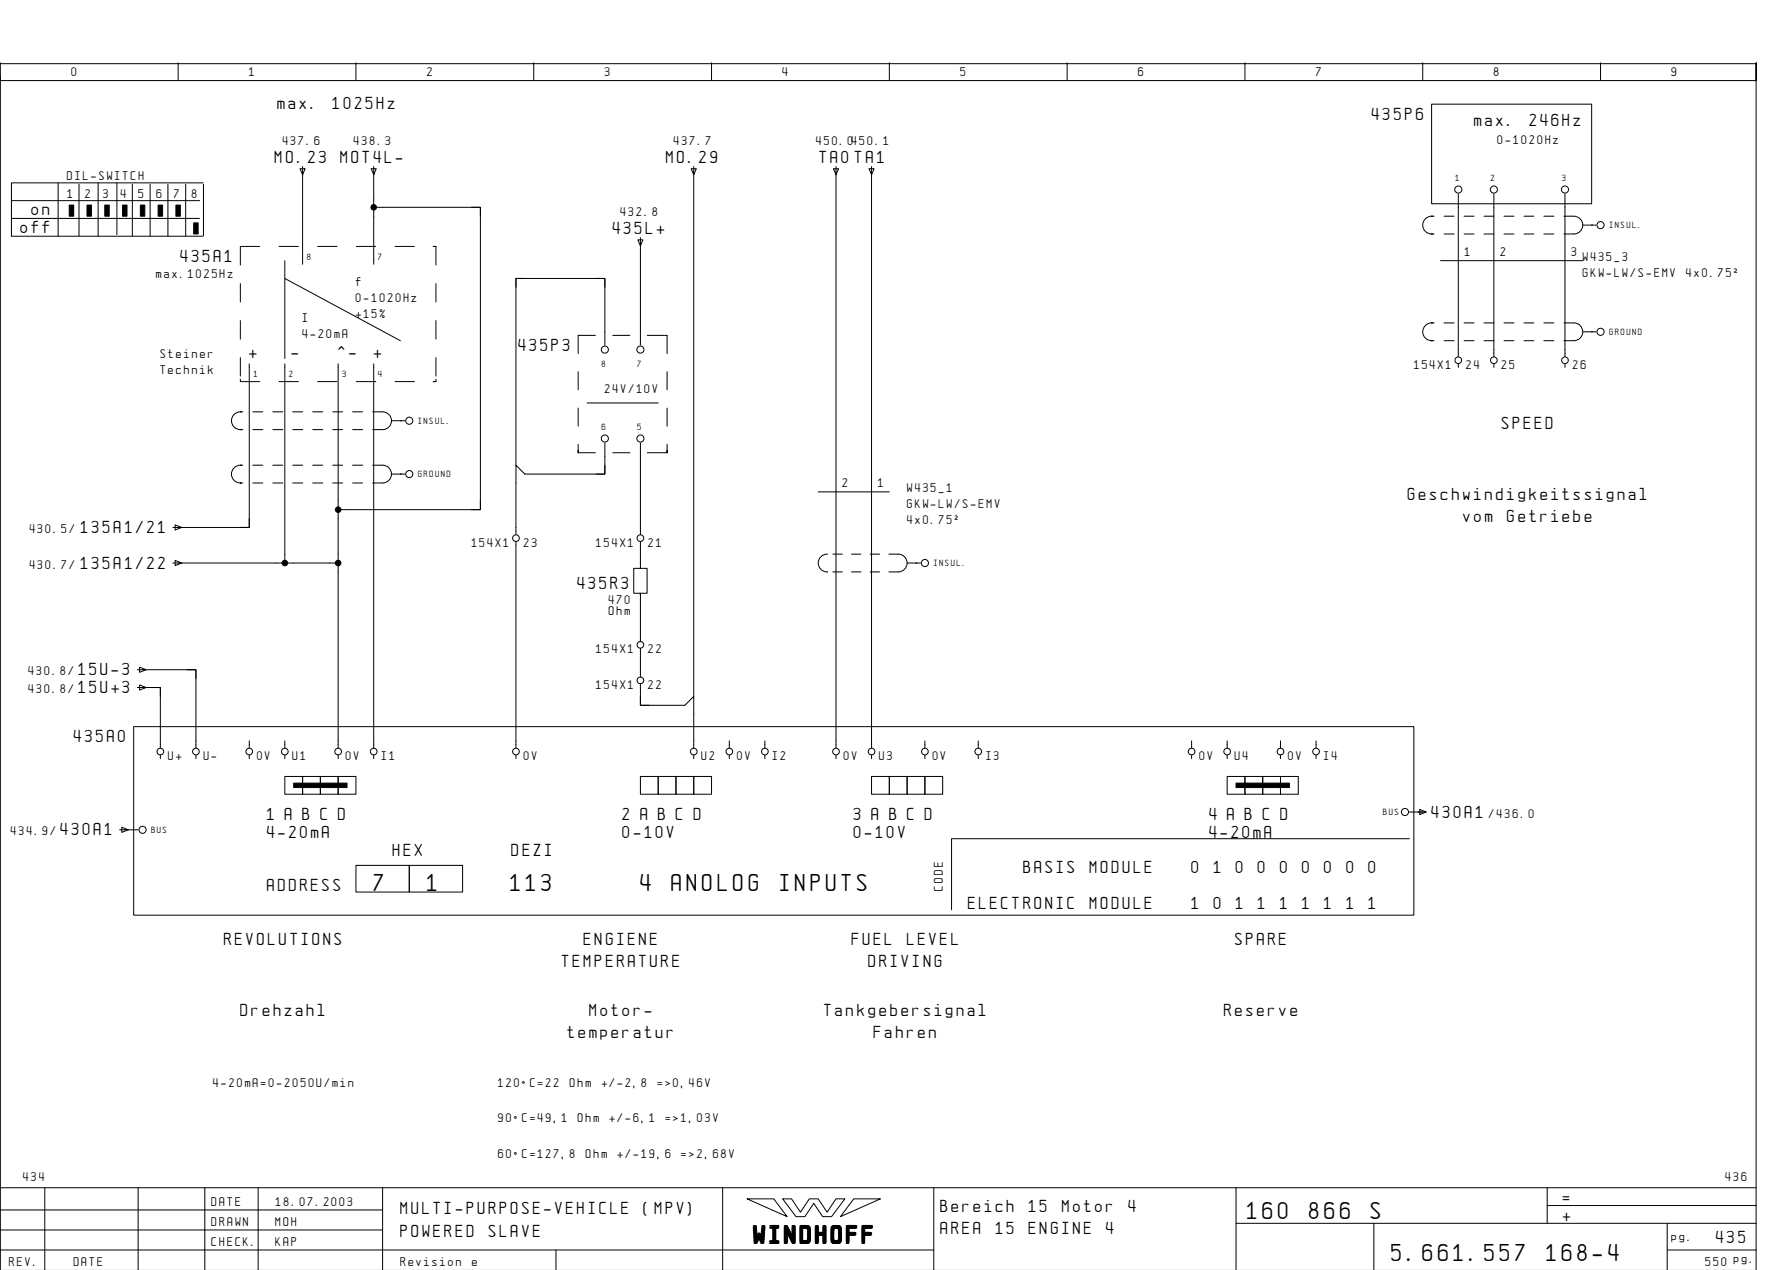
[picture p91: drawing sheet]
<svg xmlns="http://www.w3.org/2000/svg" width="399mm" height="286mm" viewBox="0 0 399 286" stroke-linecap="round" stroke-linejoin="round" font-family="sans-serif">
<defs><g id="words">
<g font-size="4.4">
<text x="84.1" y="200.4">7</text>
<text x="96.1" y="200.4">1</text>
<text x="114.9" y="200.4">113</text>
<text x="144.1" y="200.4">4</text>
<text x="151" y="200.4">ANOLOG</text>
<text x="175.4" y="200.4">INPUTS</text>
<text x="280.6" y="274.1">160</text>
<text x="294.5" y="274.1">866</text>
<text x="308.4" y="274.1">S</text>
<text x="169.5" y="279.3">WINDHOFF</text>
<text x="313.1" y="283.6">5.661.557</text>
<text x="347.9" y="283.6">168-4</text>
</g>
<g font-size="3.1">
<text x="62.4" y="24.4">max.</text>
<text x="74.8" y="24.4">1025Hz</text>
<text x="308.6" y="26.9">435P6</text>
<text x="331.6" y="28.4">max.</text>
<text x="344.1" y="28.4">246Hz</text>
<text x="61.9" y="36.6">MO.23</text>
<text x="76.6" y="36.6">MOT4L-</text>
<text x="149.9" y="36.6">MO.29</text>
<text x="184.3" y="36.6">TA0 TA1</text>
<text x="4.6" y="52.4">off</text>
<text x="7.1" y="48.4">on</text>
<text x="137.9" y="52.6">435L+</text>
<text x="40.6" y="58.9">435A1</text>
<text x="56.1" y="80.4">+</text>
<text x="65.6" y="80.4">-</text>
<text x="76.1" y="80.4">^-</text>
<text x="84.1" y="80.4">+</text>
<text x="116.6" y="78.9">435P3</text>
<text x="337.9" y="96.4">SPEED</text>
<text x="316.7" y="112.4">Geschwindigkeitssignal</text>
<text x="18.2" y="119.9">135A1/21</text>
<text x="329.2" y="117.4">vom</text>
<text x="339.1" y="117.4">Getriebe</text>
<text x="18.2" y="127.9">135A1/22</text>
<text x="129.9" y="132.4">435R3</text>
<text x="17.6" y="151.9">15U-3</text>
<text x="17.6" y="155.9">15U+3</text>
<text x="16.6" y="166.9">435A0</text>
<text x="60.1" y="184.4">1 A B C D</text>
<text x="140.1" y="184.4">2 A B C D</text>
<text x="192.1" y="184.4">3 A B C D</text>
<text x="272.1" y="184.4">4 A B C D</text>
<text x="322.1" y="183.9">430A1</text>
<text x="13.6" y="187.9">430A1</text>
<text x="60.1" y="188.4">4-20mA</text>
<text x="140.1" y="188.4">0-10V</text>
<text x="192.1" y="188.4">0-10V</text>
<text x="272.1" y="188.4">4-20mA</text>
<text x="88.3" y="192.4">HEX</text>
<text x="115.1" y="192.4">DEZI</text>
<text x="230.2" y="196.4">BASIS</text>
<text x="245.2" y="196.4">MODULE</text>
<text x="268.1" y="196.4">0</text>
<text x="273.1" y="196.4">1</text>
<text x="278" y="196.4">0</text>
<text x="283" y="196.4">0</text>
<text x="288" y="196.4">0</text>
<text x="293" y="196.4">0</text>
<text x="297.9" y="196.4">0</text>
<text x="302.9" y="196.4">0</text>
<text x="307.9" y="196.4">0</text>
<text x="60.1" y="200.4">ADDRESS</text>
<text x="217.8" y="204.4">ELECTRONIC</text>
<text x="245.2" y="204.4">MODULE</text>
<text x="268.1" y="204.4">1</text>
<text x="273.1" y="204.4">0</text>
<text x="278" y="204.4">1</text>
<text x="283" y="204.4">1</text>
<text x="288" y="204.4">1</text>
<text x="293" y="204.4">1</text>
<text x="297.9" y="204.4">1</text>
<text x="302.9" y="204.4">1</text>
<text x="307.9" y="204.4">1</text>
<text x="50.4" y="212.4">REVOLUTIONS</text>
<text x="131.4" y="212.4">ENGIENE</text>
<text x="191.6" y="212.4">FUEL</text>
<text x="204.1" y="212.4">LEVEL</text>
<text x="277.9" y="212.4">SPARE</text>
<text x="126.4" y="217.4">TEMPERATURE</text>
<text x="195.4" y="217.4">DRIVING</text>
<text x="54.1" y="228.4">Drehzahl</text>
<text x="127.6" y="233.4">temperatur</text>
<text x="132.6" y="228.4">Motor-</text>
<text x="185.4" y="228.4">Tankgebersignal</text>
<text x="196.6" y="233.4">Fahren</text>
<text x="275.4" y="228.4">Reserve</text>
<text x="90.1" y="273.1">MULTI-PURPOSE-VEHICLE</text>
<text x="144.8" y="273.1">(MPV)</text>
<text x="211.6" y="272.6">Bereich</text>
<text x="231.5" y="272.6">15</text>
<text x="238.9" y="272.6">Motor</text>
<text x="253.9" y="272.6">4</text>
<text x="351.6" y="270.6">=</text>
<text x="351.6" y="274.6">+</text>
<text x="90.1" y="278.1">POWERED</text>
<text x="110" y="278.1">SLAVE</text>
<text x="211.6" y="277.6">AREA</text>
<text x="224" y="277.6">15</text>
<text x="231.5" y="277.6">ENGINE</text>
<text x="248.9" y="277.6">4</text>
<text x="386.1" y="279.6">435</text>
</g>
<g font-size="2.3">
<text x="16.1" y="17.1">0</text>
<text x="56.1" y="17.1">1</text>
<text x="96.1" y="17.1">2</text>
<text x="136.1" y="17.1">3</text>
<text x="176.1" y="17.1">4</text>
<text x="216.1" y="17.1">5</text>
<text x="256.1" y="17.1">6</text>
<text x="296.1" y="17.1">7</text>
<text x="336.1" y="17.1">8</text>
<text x="376.1" y="17.1">9</text>
<text x="63.6" y="32.5">437.6</text>
<text x="79.6" y="32.5">438.3</text>
<text x="151.6" y="32.5">437.7</text>
<text x="183.6" y="32.5">450.0450.1</text>
<text x="336.9" y="32.4">0-1020Hz</text>
<text x="15.1" y="40.4">DIL-SWITCH</text>
<text x="15.2" y="44.4">1</text>
<text x="19.2" y="44.4">2</text>
<text x="23.2" y="44.4">3</text>
<text x="27.2" y="44.4">4</text>
<text x="31.2" y="44.4">5</text>
<text x="35.2" y="44.4">6</text>
<text x="39.2" y="44.4">7</text>
<text x="43.2" y="44.4">8</text>
<text x="139.6" y="48.5">432.8</text>
<text x="329.6" y="57.6">1</text>
<text x="337.6" y="57.6">2</text>
<text x="353.6" y="57.6">3</text>
<text x="356.1" y="58.6">W435_3</text>
<text x="35.2" y="62.4">max.1025Hz</text>
<text x="80.1" y="64.4">f</text>
<text x="356.1" y="62.2">GKW-LW/S-EMV</text>
<text x="379.4" y="62.2">4x0.75˝</text>
<text x="80.1" y="68">0-1020Hz</text>
<text x="80.1" y="71.6">+15%</text>
<text x="68.1" y="72.4">I</text>
<text x="68.1" y="76">4-20mA</text>
<text x="36.1" y="80.4">Steiner</text>
<text x="318.1" y="82.9">154X1</text>
<text x="329.8" y="82.9">24</text>
<text x="337.8" y="82.9">25</text>
<text x="353.8" y="82.9">26</text>
<text x="36.1" y="84">Technik</text>
<text x="136.1" y="88.4">24V/10V</text>
<text x="189.6" y="109.6">2</text>
<text x="197.6" y="109.6">1</text>
<text x="204.1" y="110.6">W435_1</text>
<text x="6.7" y="119.9">430.5/</text>
<text x="204.1" y="114.2">GKW-LW/S-EMV</text>
<text x="204.1" y="117.8">4x0.75˝</text>
<text x="106.1" y="122.9">154X1</text>
<text x="117.8" y="122.9">23</text>
<text x="134.1" y="122.9">154X1</text>
<text x="145.8" y="122.9">21</text>
<text x="6.7" y="127.9">430.7/</text>
<text x="137" y="135.9">470</text>
<text x="137" y="138.4">Ohm</text>
<text x="134.1" y="146.9">154X1</text>
<text x="145.8" y="146.9">22</text>
<text x="6.4" y="151.9">430.8/</text>
<text x="6.4" y="155.9">430.8/</text>
<text x="134.1" y="154.9">154X1</text>
<text x="145.8" y="154.9">22</text>
<text x="37.8" y="170.9">U+</text>
<text x="45.8" y="170.9">U-</text>
<text x="57.8" y="170.9">0V</text>
<text x="65.8" y="170.9">U1</text>
<text x="77.8" y="170.9">0V</text>
<text x="85.8" y="170.9">I1</text>
<text x="117.8" y="170.9">0V</text>
<text x="157.8" y="170.9">U2</text>
<text x="165.8" y="170.9">0V</text>
<text x="173.8" y="170.9">I2</text>
<text x="189.8" y="170.9">0V</text>
<text x="197.8" y="170.9">U3</text>
<text x="209.8" y="170.9">0V</text>
<text x="221.8" y="170.9">I3</text>
<text x="269.8" y="170.9">0V</text>
<text x="277.8" y="170.9">U4</text>
<text x="289.8" y="170.9">0V</text>
<text x="297.8" y="170.9">I4</text>
<text x="335" y="183.9">/436.0</text>
<text x="2.4" y="187.9">434.9/</text>
<text x="212.1" y="200.4" transform="rotate(-90 212.1 200.4)">CODE</text>
<text x="48" y="244.4">4-20mA=0-2050U/min</text>
<text x="112.1" y="244.4">120¯C=22</text>
<text x="128.2" y="244.4">Ohm</text>
<text x="135.4" y="244.4">+/-2,8</text>
<text x="147.9" y="244.4">=&gt;0,46V</text>
<text x="112.1" y="252.4">90¯C=49,1</text>
<text x="130" y="252.4">Ohm</text>
<text x="137.1" y="252.4">+/-6,1</text>
<text x="149.7" y="252.4">=&gt;1,03V</text>
<text x="112.1" y="260.4">60¯C=127,8</text>
<text x="131.8" y="260.4">Ohm</text>
<text x="138.9" y="260.4">+/-19,6</text>
<text x="153.3" y="260.4">=&gt;2,68V</text>
<text x="5.2" y="265.6">434</text>
<text x="388.2" y="265.6">436</text>
<text x="47.6" y="271.1">DATE</text>
<text x="47.6" y="275.6">DRAWN</text>
<text x="62" y="275.6">MOH</text>
<text x="62.1" y="271.1">18.07.2003</text>
<text x="47.6" y="280.1">CHECK.</text>
<text x="62" y="280.1">KAP</text>
<text x="376.1" y="279.1">pg.</text>
<text x="2.1" y="284.6">REV.</text>
<text x="16.6" y="284.6">DATE</text>
<text x="90.1" y="284.6">Revision</text>
<text x="106.2" y="284.6">e</text>
<text x="383.7" y="284.6">550 pg.</text>
</g>
<g font-size="1.6">
<text x="327.4" y="40.6">1</text>
<text x="335.4" y="40.6">2</text>
<text x="351.4" y="40.6">3</text>
<text x="362.1" y="51.3">INSUL.</text>
<text x="69.1" y="58.4">8</text>
<text x="85.1" y="58.4">7</text>
<text x="362.1" y="75.3">GROUND</text>
<text x="135.4" y="82.6">8</text>
<text x="143.4" y="82.6">7</text>
<text x="57.1" y="84.8">1</text>
<text x="65.1" y="84.8">2</text>
<text x="77.1" y="84.8">3</text>
<text x="85.1" y="84.8">4</text>
<text x="94.1" y="95.3">INSUL.</text>
<text x="135.4" y="96.6">6</text>
<text x="143.4" y="96.6">5</text>
<text x="94.1" y="107.3">GROUND</text>
<text x="210.1" y="127.3">INSUL.</text>
<text x="311.2" y="183.3">BUS</text>
<text x="34.1" y="187.3">BUS</text>
</g>
</g></defs>
<g fill="none" stroke="#000" stroke-width=".22">
<path d="M.1 14.1v4h395v-4v271.6M.1 17.1v250M.1 14.3h395M40.1 14.1v4M80.1 14.1v4M120.1 14.1v4M160.1 14.1v4M200.1 14.1v4M240.1 14.1v4M280.1 14.1v4M320.1 14.1v4M360.1 14.1v4"/>
<path d="M67.5 37.9h1.2l-.6 1.4zM68.1 37.5v21.9M83.5 37.9h1.2l-.6 1.4zM84.1 37.5v21.9M155.5 37.9h1.2l-.6 1.4zM156.1 37.5v119.1M187.5 37.9h1.2l-.6 1.4zM188.1 37.5v130.7M195.5 37.9h1.2l-.6 1.4zM196.1 37.5v130.7M322.1 23.4h36v22.4h-36zM2.6 45.1h42.3"/>
<path d="M2.6 49.1h42.3M13.1 41.1v12M17.8 41.4v11.7M22.1 41.1v12M26.3 41.1v11.7M29.8 41.4v11.7M33.8 41.4v11.7M37.8 41.4v11.7M41.8 41.4v11.7M45.7 41.1h-43.1v12h43M45.8 41.4v11.7M58.4 55.4h-4.3v4.2"/>
<path d="M62.8 55.4h4.3M64.1 58.6v22M71.5 55.4h4.3M80.2 55.4h4.3M84.1 46.6h24v68h-32M88.9 55.4h4.3M97.5 55.4h.6h-.5M98.1 55.4v4.2M106.1 46.6h2v2M143.5 53.9h1.2l-.6 1.4zM144.1 53.4v24.2M322.1 48.6a2 2 0 0 0-2 2 2 2 0 0 0 2 2"/>
<path d="M322.2 52.6h-.1h.5M322.2 48.6h-.1h.5M324.1 58.6h32M324.9 52.6h2.2M324.9 48.6h2.2M328.1 43.6v36.6M329.4 52.6h2.2M329.4 48.6h2.2M333.8 52.6h2.3M333.8 48.6h2.3M336.1 43.6v36.6M338.3 52.6h2.3"/>
<path d="M338.3 48.6h2.3M342.8 52.6h2.3M342.8 48.6h2.3M347.3 52.6h2.3M347.3 48.6h2.3M351.8 48.6h2.3a2 2 0 0 1 2 2 2 2 0 0 1-2 2h-2.3M352.1 43.6v36.6M356.1 50.6h3M358.1 50.6h.1M54.1 63.8v4.1M54.1 72.1v4.2M64.1 62.6l26 14"/>
<path d="M98.1 63.8v4.1M98.1 72.1v4.2M118.1 62.6h-2v2M134 75.4h-3.9v4.1M134.1 62.6h2v2M136.1 77.6v-15h-20v42M137.9 75.4h3.8M145.6 75.4h3.9M149.6 75.4h.5v4.1M322.1 72.6a2 2 0 0 0-2 2 2 2 0 0 0 2 2M322.2 76.6h-.1h.5M322.2 72.6h-.1h.5"/>
<path d="M324.9 76.6h2.2M324.9 72.6h2.2M329.4 76.6h2.2M329.4 72.6h2.2M333.8 76.6h2.3M333.8 72.6h2.3M338.3 76.6h2.3M338.3 72.6h2.3M342.8 76.6h2.3M342.8 72.6h2.3M347.3 76.6h2.3M347.3 72.6h2.3"/>
<path d="M351.8 72.6h2.3a2 2 0 0 1 2 2 2 2 0 0 1-2 2h-2.3M356.1 74.6h3M358.1 74.6h.1M54.1 92.6a2 2 0 0 0-2 2 2 2 0 0 0 2 2M54.1 80.4v4.2M54.1 85.3v.5h4.3M54.2 96.6h-.1h.5M54.2 92.6h-.1h.5M56.1 81.8v36.8h-16M56.9 96.6h2.2M56.9 92.6h2.2M61.4 96.6h2.2"/>
<path d="M61.4 92.6h2.2M62.8 85.8h4.3M64.1 81.8v44.8M65.8 96.6h2.3M65.8 92.6h2.3M70.3 96.6h2.3M70.3 92.6h2.3M71.5 85.8h4.3M74.8 96.6h2.3M74.8 92.6h2.3M76.1 81.8v86.4M79.3 96.6h2.3"/>
<path d="M79.3 92.6h2.3M80.2 85.8h4.3M83.8 92.6h2.3a2 2 0 0 1 2 2 2 2 0 0 1-2 2h-2.3M84.1 81.8v86.4M88.1 94.6h3M88.9 85.8h4.3M90.1 94.6h.1M97.5 85.8h.6h-.5M98.1 80.4v4.2M98.1 85.3v.5M130.1 99.9v1.9v-.5M130.1 83.6v4.1"/>
<path d="M130.1 91.8v4M132.1 90.6h16M136.1 99.6v7h-18l-2-2v15.6M144.1 99.6v20.6M150.1 83.6v4.1M150.1 91.8v4M150.1 99.9v1.9v-.5M328.1 81.8v.8M336.1 81.8v.8M352.1 81.8v.8M38.9 118.6h1.9M39.4 118l1.5 .6-1.5 .6z"/>
<path d="M54.1 104.6a2 2 0 0 0-2 2 2 2 0 0 0 2 2M54.2 108.6h-.1h.5M54.2 104.6h-.1h.5M56.1 116.6v2h-2M56.9 108.6h2.2M56.9 104.6h2.2M61.4 108.6h2.2M61.4 104.6h2.2M65.8 108.6h2.3M65.8 104.6h2.3M70.3 108.6h2.3M70.3 104.6h2.3"/>
<path d="M74.8 108.6h2.3M74.8 104.6h2.3M79.3 108.6h2.3M79.3 104.6h2.3M83.8 104.6h2.3a2 2 0 0 1 2 2 2 2 0 0 1-2 2h-2.3M88.1 106.6h3M90.1 106.6h.1M108.1 112.6v2h-2M130.1 101.8h3.9M136.1 104.6v2h-2M137.9 101.8h3.8M145.6 101.8h3.9"/>
<path d="M149.6 101.8h.5M184.1 110.6h16M38.9 126.6h37.2M39.4 126l1.5 .6-1.5 .6zM116.1 121.8v46.4M142.6 127.8h1.5v-1.2v1.2h1.5v5.6h-1.5v.4v-.4h-1.5zM144.1 121.8v4.8M144.1 133.8v10.4M186.2 124.6a2 2 0 0 0-2.1 2 2 2 0 0 0 2.1 2M187.4 128.6h2.1M187.4 124.6h2.1M191.6 128.6h2.1"/>
<path d="M191.6 124.6h2.1M195.8 128.6h2.1M195.8 124.6h2.1M200 124.6a3.7 3.7 0 0 1 3.5 .6 2 2 0 0 1 .4 2.2 2 2 0 0 1-1.8 1.2h-2.1M204.1 126.6h3M206.1 126.6h.1M30.9 150.6h1.9M30.9 154.6h1.9M31.4 150l1.5 .6-1.5 .6zM31.4 154l1.5 .6-1.5 .6zM32.1 154.6h4v13.6M32.1 150.6h12v17.6"/>
<path d="M34.1 154.6h2v2M42.1 150.6h2v2M144.1 156.6v2h2M144.1 153.8v4.8h10l2-2v11.6M144.1 145.8v6.4M30.1 163.4h288v42.4h-288zM36.1 169.8v.8M44.1 169.8v.8M56.1 166.6v1.6M56.1 169.8v.8M64.1 174.6h4v4h-4zM64.1 166.6v1.6"/>
<path d="M64.1 169.8v.8M68.1 174.6h4v4h-4zM72.1 174.6h4v4h-4zM76.1 174.6h4v4h-4zM76.1 169.8v.8M84.1 169.8v.8M116.1 169.8v.8M144.1 174.6h4v4h-4zM148.1 174.6h4v4h-4zM152.1 174.6h4v4h-4zM156.1 169.8v.8M156.1 174.6h4v4h-4z"/>
<path d="M164.1 166.6v1.6M164.1 169.8v.8M172.1 166.6v1.6M172.1 169.8v.8M188.1 169.8v.8M196.1 169.8v.8M196.1 174.6h4v4h-4zM200.1 174.6h4v4h-4zM204.1 174.6h4v4h-4zM208.1 174.6h4v4h-4zM208.1 166.6v1.6M208.1 169.8v.8"/>
<path d="M220.1 166.6v1.6M220.1 169.8v.8M268.1 166.6v1.6M268.1 169.8v.8M276.1 174.6h4v4h-4zM276.1 166.6v1.6M276.1 169.8v.8M280.1 174.6h4v4h-4zM284.1 174.6h4v4h-4zM288.1 174.6h4v4h-4zM288.1 166.6v1.6M288.1 169.8v.8"/>
<path d="M296.1 166.6v1.6M296.1 169.8v.8M26.9 186.6h4.2M27.4 186l1.5 .6-1.5 .6zM80.1 194.6h12v6h-12zM92.1 194.6h12v6h-12zM317.1 182.6h3.7M317.1 188.6h-103v16M319.4 182l1.5 .6-1.5 .6zM10.1 267.1v18.5M31.1 267.1v18.5M46.1 267.1v18.6"/>
<path d="M58.1 267.1v18.6M86.1 272.1h-86M86.1 276.6h-86M86.1 267.1v18.6M162.6 267.1v18.6M168.1 269.6h6l3 4zM176.1 269.6h2l2 3 2-3h2l2 3 2-3h2l-3 4h-2l-2-3-2 3h-2zM192.1 269.6h6l-9 4zM210.1 267.1v18.6M278.1 275.1h117M278.1 267.1v18.6M309.1 275.1v10.6"/>
<path d="M348.1 271.1h47M348.1 267.1v8M375.1 275.1v10.6M395.1 267.1h-395v18.6M125.1 281.1v4.6M210.1 281.1h-210M375.1 281.1h20"/>
<circle cx="328.1" cy="42.6" r=".8"/>
<circle cx="336.1" cy="42.6" r=".8"/>
<circle cx="352.1" cy="42.6" r=".8"/>
<circle cx="360.1" cy="50.6" r=".8"/>
<circle cx="136.1" cy="78.6" r=".8"/>
<circle cx="144.1" cy="78.6" r=".8"/>
<circle cx="360.1" cy="74.6" r=".8"/>
<circle cx="92.1" cy="94.6" r=".8"/>
<circle cx="136.1" cy="98.6" r=".8"/>
<circle cx="144.1" cy="98.6" r=".8"/>
<circle cx="328.1" cy="81" r=".75"/>
<circle cx="336.1" cy="81" r=".75"/>
<circle cx="352.1" cy="81" r=".75"/>
<circle cx="92.1" cy="106.6" r=".8"/>
<circle cx="116.1" cy="121" r=".75"/>
<circle cx="144.1" cy="121" r=".75"/>
<circle cx="208.1" cy="126.6" r=".8"/>
<circle cx="144.1" cy="153" r=".75"/>
<circle cx="144.1" cy="145" r=".75"/>
<circle cx="36.1" cy="169" r=".75"/>
<circle cx="44.1" cy="169" r=".75"/>
<circle cx="56.1" cy="169" r=".75"/>
<circle cx="64.1" cy="169" r=".75"/>
<circle cx="76.1" cy="169" r=".75"/>
<circle cx="84.1" cy="169" r=".75"/>
<circle cx="116.1" cy="169" r=".75"/>
<circle cx="156.1" cy="169" r=".75"/>
<circle cx="164.1" cy="169" r=".75"/>
<circle cx="172.1" cy="169" r=".75"/>
<circle cx="188.1" cy="169" r=".75"/>
<circle cx="196.1" cy="169" r=".75"/>
<circle cx="208.1" cy="169" r=".75"/>
<circle cx="220.1" cy="169" r=".75"/>
<circle cx="268.1" cy="169" r=".75"/>
<circle cx="276.1" cy="169" r=".75"/>
<circle cx="288.1" cy="169" r=".75"/>
<circle cx="296.1" cy="169" r=".75"/>
<circle cx="32.1" cy="186.6" r=".8"/>
<circle cx="316.1" cy="182.6" r=".8"/>
</g>
<g fill="#000" stroke="#000" stroke-width=".22">
<path d="M15.6 46.1h1v2.5h-1zM19.6 46.1h1v2.5h-1zM23.6 46.1h1v2.5h-1zM27.6 46.1h1v2.5h-1zM31.6 46.1h1v2.5h-1zM35.6 46.1h1v2.5h-1zM39.6 46.1h1v2.5h-1zM43.6 50.1h1v2.5h-1zM66.1 176.1h12v1h-12zM278.1 176.1h12v1h-12z"/>
<circle cx="84.1" cy="46.6" r=".62"/>
<circle cx="76.1" cy="114.6" r=".62"/>
<circle cx="64.1" cy="126.6" r=".63"/>
<circle cx="76.1" cy="126.6" r=".62"/>
</g>
<use href="#words"/>
</svg>
